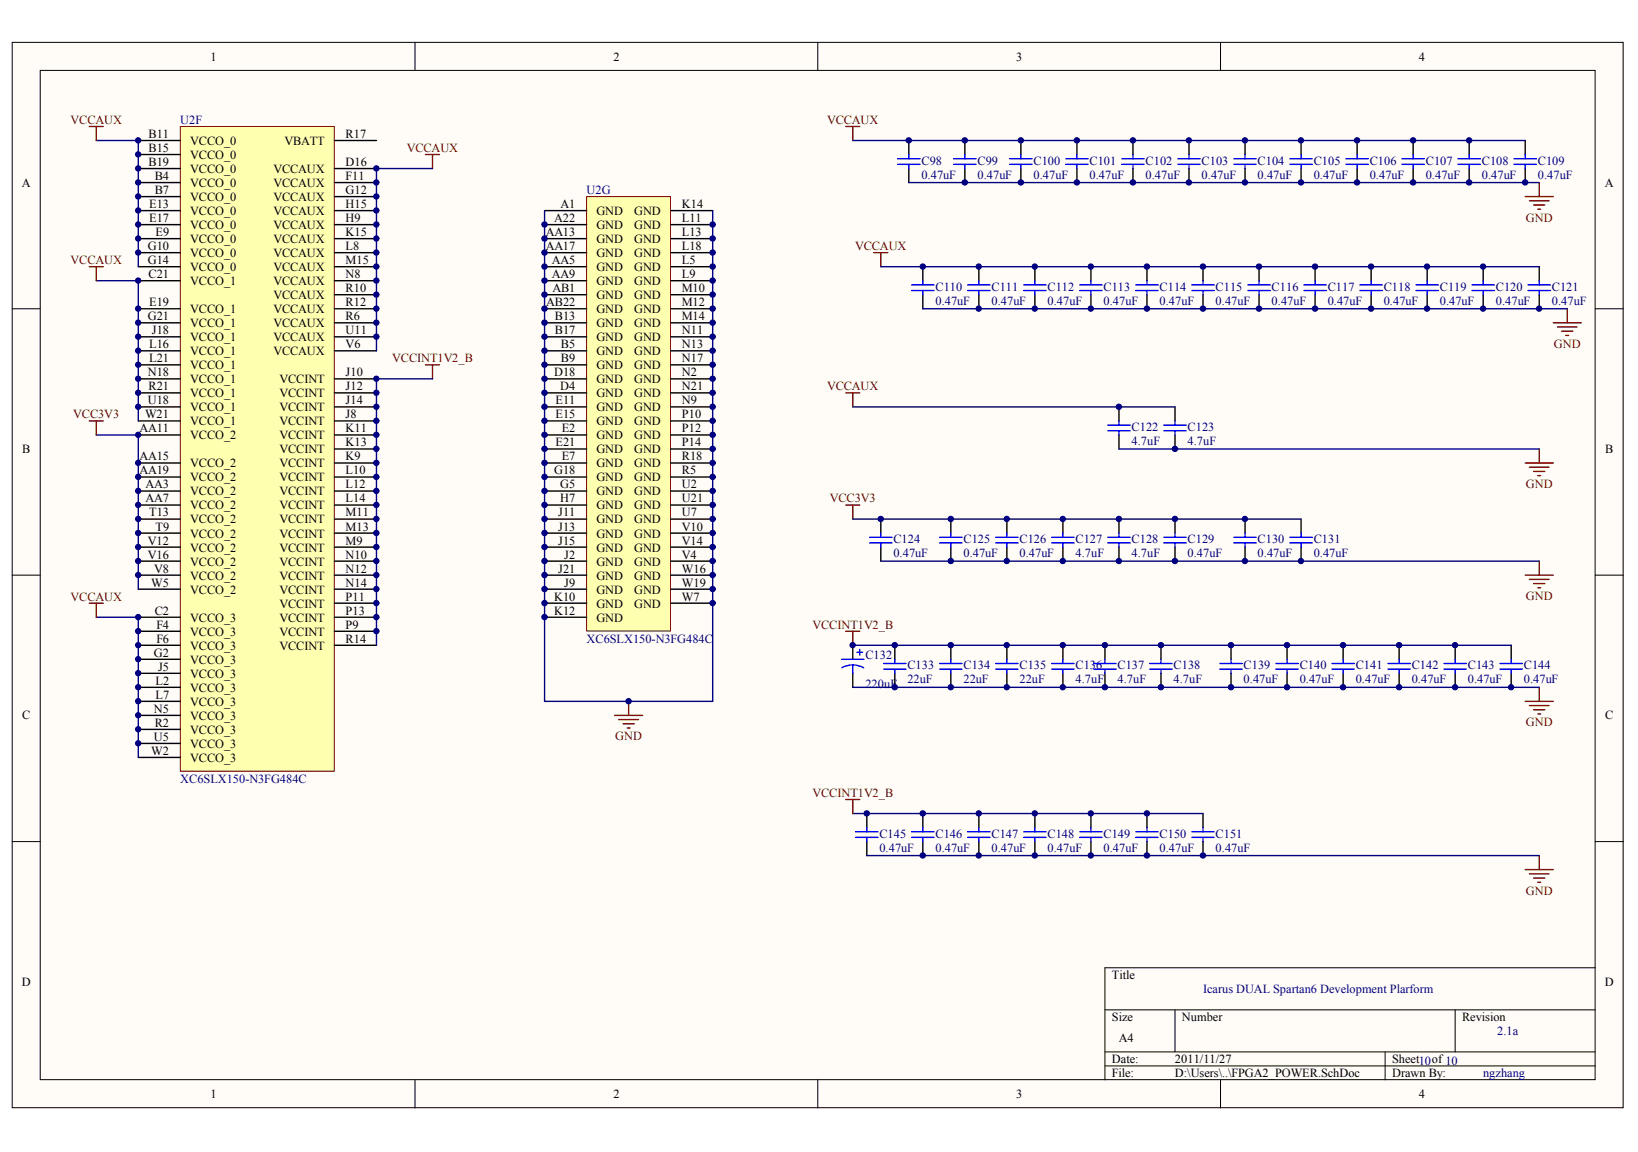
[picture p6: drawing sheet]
<svg xmlns="http://www.w3.org/2000/svg" width="289mm" height="203mm" viewBox="0 0 289 203" stroke-linecap="round" stroke-linejoin="round" font-family="sans-serif">
<defs><g id="words">
<g font-size="2.2">
<text x="37.1" y="10.7">1</text>
<text x="108.2" y="10.7">2</text>
<text x="179.2" y="10.7">3</text>
<text x="250.3" y="10.7">4</text>
<text x="26.2" y="24.3">B11</text>
<text x="26.2" y="26.8">B15</text>
<text x="26.2" y="29.3">B19</text>
<text x="33.5" y="25.6">VCCO_0</text>
<text x="33.5" y="28">VCCO_0</text>
<text x="50.2" y="25.6">VBATT</text>
<text x="61" y="24.3">R17</text>
<text x="61" y="29.3">D16</text>
<text x="3.9" y="32.9">A</text>
<text x="27.3" y="31.7">B4</text>
<text x="27.3" y="34.2">B7</text>
<text x="33.5" y="30.5">VCCO_0</text>
<text x="33.5" y="33">VCCO_0</text>
<text x="33.5" y="35.5">VCCO_0</text>
<text x="48.2" y="30.5">VCCAUX</text>
<text x="48.2" y="33">VCCAUX</text>
<text x="48.2" y="35.5">VCCAUX</text>
<text x="61" y="31.7">F11</text>
<text x="61" y="34.2">G12</text>
<text x="283.1" y="32.9">A</text>
<text x="26.3" y="36.7">E13</text>
<text x="26.3" y="39.2">E17</text>
<text x="27.4" y="41.6">E9</text>
<text x="33.5" y="37.9">VCCO_0</text>
<text x="33.5" y="40.4">VCCO_0</text>
<text x="48.2" y="37.9">VCCAUX</text>
<text x="48.2" y="40.4">VCCAUX</text>
<text x="61" y="36.7">H15</text>
<text x="61" y="39.2">H9</text>
<text x="61" y="41.6">K15</text>
<text x="96.3" y="41.6">AA13</text>
<text x="97.8" y="39.2">A22</text>
<text x="98.9" y="36.7">A1</text>
<text x="105.2" y="37.9">GND</text>
<text x="105.2" y="40.4">GND</text>
<text x="111.9" y="37.9">GND</text>
<text x="111.9" y="40.4">GND</text>
<text x="120.3" y="36.7">K14</text>
<text x="120.3" y="39.2">L11</text>
<text x="120.3" y="41.6">L13</text>
<text x="26.1" y="44.1">G10</text>
<text x="26.1" y="46.6">G14</text>
<text x="33.5" y="42.9">VCCO_0</text>
<text x="33.5" y="45.3">VCCO_0</text>
<text x="33.5" y="47.8">VCCO_0</text>
<text x="48.2" y="42.9">VCCAUX</text>
<text x="48.2" y="45.3">VCCAUX</text>
<text x="48.2" y="47.8">VCCAUX</text>
<text x="61" y="44.1">L8</text>
<text x="61" y="46.6">M15</text>
<text x="96.3" y="44.1">AA17</text>
<text x="97.3" y="46.6">AA5</text>
<text x="105.2" y="42.9">GND</text>
<text x="105.2" y="45.3">GND</text>
<text x="105.2" y="47.8">GND</text>
<text x="111.9" y="42.9">GND</text>
<text x="111.9" y="45.3">GND</text>
<text x="111.9" y="47.8">GND</text>
<text x="120.3" y="44.1">L18</text>
<text x="120.3" y="46.6">L5</text>
<text x="26.2" y="49.1">C21</text>
<text x="33.5" y="50.3">VCCO_1</text>
<text x="48.2" y="50.3">VCCAUX</text>
<text x="48.2" y="52.8">VCCAUX</text>
<text x="61" y="49.1">N8</text>
<text x="61" y="51.5">R10</text>
<text x="97.3" y="49.1">AA9</text>
<text x="97.4" y="51.5">AB1</text>
<text x="105.2" y="50.3">GND</text>
<text x="105.2" y="52.8">GND</text>
<text x="111.9" y="50.3">GND</text>
<text x="111.9" y="52.8">GND</text>
<text x="120.3" y="49.1">L9</text>
<text x="120.3" y="51.5">M10</text>
<text x="26.1" y="56.5">G21</text>
<text x="26.3" y="54">E19</text>
<text x="26.8" y="58.9">J18</text>
<text x="33.5" y="55.2">VCCO_1</text>
<text x="33.5" y="57.7">VCCO_1</text>
<text x="48.2" y="55.2">VCCAUX</text>
<text x="48.2" y="57.7">VCCAUX</text>
<text x="61" y="54">R12</text>
<text x="61" y="56.5">R6</text>
<text x="61" y="58.9">U11</text>
<text x="96.3" y="54">AB22</text>
<text x="97.9" y="56.5">B13</text>
<text x="97.9" y="58.9">B17</text>
<text x="105.2" y="55.2">GND</text>
<text x="105.2" y="57.7">GND</text>
<text x="111.9" y="55.2">GND</text>
<text x="111.9" y="57.7">GND</text>
<text x="120.3" y="54">M12</text>
<text x="120.3" y="56.5">M14</text>
<text x="120.3" y="58.9">N11</text>
<text x="26.3" y="61.4">L16</text>
<text x="26.3" y="63.9">L21</text>
<text x="33.5" y="60.2">VCCO_1</text>
<text x="33.5" y="62.7">VCCO_1</text>
<text x="33.5" y="65.1">VCCO_1</text>
<text x="48.2" y="60.2">VCCAUX</text>
<text x="48.2" y="62.7">VCCAUX</text>
<text x="61" y="61.4">V6</text>
<text x="98.9" y="61.4">B5</text>
<text x="98.9" y="63.9">B9</text>
<text x="105.2" y="60.2">GND</text>
<text x="105.2" y="62.7">GND</text>
<text x="105.2" y="65.1">GND</text>
<text x="111.9" y="60.2">GND</text>
<text x="111.9" y="62.7">GND</text>
<text x="111.9" y="65.1">GND</text>
<text x="120.3" y="61.4">N13</text>
<text x="120.3" y="63.9">N17</text>
<text x="26.1" y="66.4">N18</text>
<text x="26.1" y="71.3">U18</text>
<text x="26.2" y="68.8">R21</text>
<text x="33.5" y="67.6">VCCO_1</text>
<text x="33.5" y="70.1">VCCO_1</text>
<text x="49.3" y="67.6">VCCINT</text>
<text x="49.3" y="70.1">VCCINT</text>
<text x="61" y="66.4">J10</text>
<text x="61" y="68.8">J12</text>
<text x="61" y="71.3">J14</text>
<text x="97.7" y="66.4">D18</text>
<text x="98" y="71.3">E11</text>
<text x="98.8" y="68.8">D4</text>
<text x="105.2" y="67.6">GND</text>
<text x="105.2" y="70.1">GND</text>
<text x="111.9" y="67.6">GND</text>
<text x="111.9" y="70.1">GND</text>
<text x="120.3" y="66.4">N2</text>
<text x="120.3" y="68.8">N21</text>
<text x="120.3" y="71.3">N9</text>
<text x="24.6" y="76.3">AA11</text>
<text x="25.6" y="73.8">W21</text>
<text x="33.5" y="72.6">VCCO_1</text>
<text x="33.5" y="75">VCCO_1</text>
<text x="33.5" y="77.5">VCCO_2</text>
<text x="49.3" y="72.6">VCCINT</text>
<text x="49.3" y="75">VCCINT</text>
<text x="49.3" y="77.5">VCCINT</text>
<text x="61" y="73.8">J8</text>
<text x="61" y="76.3">K11</text>
<text x="98" y="73.8">E15</text>
<text x="99.1" y="76.3">E2</text>
<text x="105.2" y="72.6">GND</text>
<text x="105.2" y="75">GND</text>
<text x="105.2" y="77.5">GND</text>
<text x="111.9" y="72.6">GND</text>
<text x="111.9" y="75">GND</text>
<text x="111.9" y="77.5">GND</text>
<text x="120.3" y="73.8">P10</text>
<text x="120.3" y="76.3">P12</text>
<text x="3.9" y="79.9">B</text>
<text x="24.6" y="81.2">AA15</text>
<text x="24.6" y="83.7">AA19</text>
<text x="33.5" y="82.4">VCCO_2</text>
<text x="49.3" y="80">VCCINT</text>
<text x="49.3" y="82.4">VCCINT</text>
<text x="61" y="78.7">K13</text>
<text x="61" y="81.2">K9</text>
<text x="61" y="83.7">L10</text>
<text x="97.7" y="83.7">G18</text>
<text x="98" y="78.7">E21</text>
<text x="99.1" y="81.2">E7</text>
<text x="105.2" y="80">GND</text>
<text x="105.2" y="82.4">GND</text>
<text x="111.9" y="80">GND</text>
<text x="111.9" y="82.4">GND</text>
<text x="120.3" y="78.7">P14</text>
<text x="120.3" y="81.2">R18</text>
<text x="120.3" y="83.7">R5</text>
<text x="283.1" y="79.9">B</text>
<text x="25.7" y="86.2">AA3</text>
<text x="25.7" y="88.6">AA7</text>
<text x="33.5" y="84.9">VCCO_2</text>
<text x="33.5" y="87.4">VCCO_2</text>
<text x="33.5" y="89.9">VCCO_2</text>
<text x="49.3" y="84.9">VCCINT</text>
<text x="49.3" y="87.4">VCCINT</text>
<text x="49.3" y="89.9">VCCINT</text>
<text x="61" y="86.2">L12</text>
<text x="61" y="88.6">L14</text>
<text x="98.8" y="86.2">G5</text>
<text x="98.8" y="88.6">H7</text>
<text x="105.2" y="84.9">GND</text>
<text x="105.2" y="87.4">GND</text>
<text x="105.2" y="89.9">GND</text>
<text x="111.9" y="84.9">GND</text>
<text x="111.9" y="87.4">GND</text>
<text x="111.9" y="89.9">GND</text>
<text x="120.3" y="86.2">U2</text>
<text x="120.3" y="88.6">U21</text>
<text x="26.3" y="91.1">T13</text>
<text x="27.4" y="93.6">T9</text>
<text x="33.5" y="92.3">VCCO_2</text>
<text x="33.5" y="94.8">VCCO_2</text>
<text x="49.3" y="92.3">VCCINT</text>
<text x="49.3" y="94.8">VCCINT</text>
<text x="61" y="91.1">M11</text>
<text x="61" y="93.6">M13</text>
<text x="98.5" y="91.1">J11</text>
<text x="98.5" y="93.6">J13</text>
<text x="105.2" y="92.3">GND</text>
<text x="105.2" y="94.8">GND</text>
<text x="111.9" y="92.3">GND</text>
<text x="111.9" y="94.8">GND</text>
<text x="120.3" y="91.1">U7</text>
<text x="120.3" y="93.6">V10</text>
<text x="26.1" y="96">V12</text>
<text x="26.1" y="98.5">V16</text>
<text x="27.2" y="101">V8</text>
<text x="33.5" y="97.3">VCCO_2</text>
<text x="33.5" y="99.8">VCCO_2</text>
<text x="49.3" y="97.3">VCCINT</text>
<text x="49.3" y="99.8">VCCINT</text>
<text x="61" y="96">M9</text>
<text x="61" y="98.5">N10</text>
<text x="61" y="101">N12</text>
<text x="98.5" y="96">J15</text>
<text x="98.5" y="101">J21</text>
<text x="99.5" y="98.5">J2</text>
<text x="105.2" y="97.3">GND</text>
<text x="105.2" y="99.8">GND</text>
<text x="111.9" y="97.3">GND</text>
<text x="111.9" y="99.8">GND</text>
<text x="120.3" y="96">V14</text>
<text x="120.3" y="98.5">V4</text>
<text x="120.3" y="101">W16</text>
<text x="26.7" y="103.5">W5</text>
<text x="33.5" y="102.2">VCCO_2</text>
<text x="33.5" y="104.7">VCCO_2</text>
<text x="49.3" y="102.2">VCCINT</text>
<text x="49.3" y="104.7">VCCINT</text>
<text x="49.3" y="107.2">VCCINT</text>
<text x="61" y="103.5">N14</text>
<text x="61" y="105.9">P11</text>
<text x="97.7" y="105.9">K10</text>
<text x="99.5" y="103.5">J9</text>
<text x="105.2" y="102.2">GND</text>
<text x="105.2" y="104.7">GND</text>
<text x="105.2" y="107.2">GND</text>
<text x="111.9" y="102.2">GND</text>
<text x="111.9" y="104.7">GND</text>
<text x="111.9" y="107.2">GND</text>
<text x="120.3" y="103.5">W19</text>
<text x="120.3" y="105.9">W7</text>
<text x="27.3" y="108.4">C2</text>
<text x="27.6" y="110.9">F4</text>
<text x="27.6" y="113.4">F6</text>
<text x="33.5" y="109.7">VCCO_3</text>
<text x="33.5" y="112.1">VCCO_3</text>
<text x="49.3" y="109.7">VCCINT</text>
<text x="49.3" y="112.1">VCCINT</text>
<text x="61" y="108.4">P13</text>
<text x="61" y="110.9">P9</text>
<text x="61" y="113.4">R14</text>
<text x="97.7" y="108.4">K12</text>
<text x="105.2" y="109.7">GND</text>
<text x="27.2" y="115.8">G2</text>
<text x="27.9" y="118.3">J5</text>
<text x="33.5" y="114.6">VCCO_3</text>
<text x="33.5" y="117.1">VCCO_3</text>
<text x="33.5" y="119.5">VCCO_3</text>
<text x="49.3" y="114.6">VCCINT</text>
<text x="27.2" y="125.7">N5</text>
<text x="27.4" y="120.8">L2</text>
<text x="27.4" y="123.3">L7</text>
<text x="33.5" y="122">VCCO_3</text>
<text x="33.5" y="124.5">VCCO_3</text>
<text x="3.9" y="126.9">C</text>
<text x="27.2" y="130.7">U5</text>
<text x="27.3" y="128.2">R2</text>
<text x="33.5" y="127">VCCO_3</text>
<text x="33.5" y="129.4">VCCO_3</text>
<text x="33.5" y="131.9">VCCO_3</text>
<text x="283.1" y="126.9">C</text>
<text x="26.7" y="133.1">W2</text>
<text x="33.5" y="134.4">VCCO_3</text>
<text x="3.9" y="173.9">D</text>
<text x="196.1" y="172.6">Title</text>
<text x="283.1" y="173.9">D</text>
<text x="196.1" y="180.1">Size</text>
<text x="197.4" y="183.8">A4</text>
<text x="208.5" y="180.1">Number</text>
<text x="257.9" y="180.1">Revision</text>
<text x="196.1" y="187.5">Date:</text>
<text x="196.1" y="190">File:</text>
<text x="207.3" y="187.5">2011/11/27</text>
<text x="207.3" y="190">D:\Users\..\FPGA2_POWER.SchDoc</text>
<text x="245.6" y="187.5">Sheet10of10</text>
<text x="245.6" y="190">Drawn By:</text>
<text x="37.1" y="193.7">1</text>
<text x="108.2" y="193.7">2</text>
<text x="179.2" y="193.7">3</text>
<text x="250.3" y="193.7">4</text>
</g>
<g font-size="2.2" fill="#800000">
<text x="12.5" y="21.9">VCCAUX</text>
<text x="145.9" y="21.9">VCCAUX</text>
<text x="71.8" y="26.8">VCCAUX</text>
<text x="269.2" y="39.1">GND</text>
<text x="12.5" y="46.6">VCCAUX</text>
<text x="150.8" y="44.1">VCCAUX</text>
<text x="69.2" y="63.9">VCCINT1V2_B</text>
<text x="274.1" y="61.3">GND</text>
<text x="145.9" y="68.8">VCCAUX</text>
<text x="12.9" y="73.8">VCC3V3</text>
<text x="146.4" y="88.6">VCC3V3</text>
<text x="269.2" y="86.1">GND</text>
<text x="12.5" y="105.9">VCCAUX</text>
<text x="269.2" y="105.9">GND</text>
<text x="143.3" y="110.9">VCCINT1V2_B</text>
<text x="108.5" y="130.6">GND</text>
<text x="269.2" y="128.1">GND</text>
<text x="143.3" y="140.6">VCCINT1V2_B</text>
<text x="269.2" y="157.8">GND</text>
</g>
<g font-size="2.2" fill="#000080">
<text x="31.8" y="21.9">U2F</text>
<text x="162.5" y="29">C98</text>
<text x="172.4" y="29">C99</text>
<text x="182.3" y="29">C100</text>
<text x="192.2" y="29">C101</text>
<text x="202.1" y="29">C102</text>
<text x="212" y="29">C103</text>
<text x="221.8" y="29">C104</text>
<text x="231.7" y="29">C105</text>
<text x="241.6" y="29">C106</text>
<text x="251.5" y="29">C107</text>
<text x="261.4" y="29">C108</text>
<text x="271.3" y="29">C109</text>
<text x="103.5" y="34.2">U2G</text>
<text x="162.5" y="31.5">0.47uF</text>
<text x="172.4" y="31.5">0.47uF</text>
<text x="182.3" y="31.5">0.47uF</text>
<text x="192.2" y="31.5">0.47uF</text>
<text x="202.1" y="31.5">0.47uF</text>
<text x="212" y="31.5">0.47uF</text>
<text x="221.8" y="31.5">0.47uF</text>
<text x="231.7" y="31.5">0.47uF</text>
<text x="241.6" y="31.5">0.47uF</text>
<text x="251.5" y="31.5">0.47uF</text>
<text x="261.4" y="31.5">0.47uF</text>
<text x="271.3" y="31.5">0.47uF</text>
<text x="165" y="53.8">0.47uF</text>
<text x="165" y="51.3">C110</text>
<text x="174.9" y="53.8">0.47uF</text>
<text x="174.9" y="51.3">C111</text>
<text x="184.8" y="53.8">0.47uF</text>
<text x="184.8" y="51.3">C112</text>
<text x="194.7" y="53.8">0.47uF</text>
<text x="194.7" y="51.3">C113</text>
<text x="204.5" y="53.8">0.47uF</text>
<text x="204.5" y="51.3">C114</text>
<text x="214.4" y="53.8">0.47uF</text>
<text x="214.4" y="51.3">C115</text>
<text x="224.3" y="53.8">0.47uF</text>
<text x="224.3" y="51.3">C116</text>
<text x="234.2" y="53.8">0.47uF</text>
<text x="234.2" y="51.3">C117</text>
<text x="244.1" y="53.8">0.47uF</text>
<text x="244.1" y="51.3">C118</text>
<text x="254" y="53.8">0.47uF</text>
<text x="254" y="51.3">C119</text>
<text x="263.8" y="53.8">0.47uF</text>
<text x="263.8" y="51.3">C120</text>
<text x="273.7" y="53.8">0.47uF</text>
<text x="273.7" y="51.3">C121</text>
<text x="199.6" y="76">C122</text>
<text x="209.5" y="76">C123</text>
<text x="199.6" y="78.5">4.7uF</text>
<text x="209.5" y="78.5">4.7uF</text>
<text x="157.6" y="95.8">C124</text>
<text x="169.9" y="95.8">C125</text>
<text x="179.8" y="95.8">C126</text>
<text x="189.7" y="95.8">C127</text>
<text x="199.6" y="95.8">C128</text>
<text x="209.5" y="95.8">C129</text>
<text x="221.8" y="95.8">C130</text>
<text x="231.7" y="95.8">C131</text>
<text x="157.6" y="98.3">0.47uF</text>
<text x="169.9" y="98.3">0.47uF</text>
<text x="179.8" y="98.3">0.47uF</text>
<text x="189.7" y="98.3">4.7uF</text>
<text x="199.6" y="98.3">4.7uF</text>
<text x="209.5" y="98.3">0.47uF</text>
<text x="221.8" y="98.3">0.47uF</text>
<text x="231.7" y="98.3">0.47uF</text>
<text x="103.5" y="113.4">XC6SLX150-N3FG484C</text>
<text x="152.6" y="116.3">C132</text>
<text x="160.1" y="118.1">C133</text>
<text x="169.9" y="118.1">C134</text>
<text x="179.8" y="118.1">C135</text>
<text x="189.7" y="118.1">C136</text>
<text x="197.1" y="118.1">C137</text>
<text x="207" y="118.1">C138</text>
<text x="219.4" y="118.1">C139</text>
<text x="229.2" y="118.1">C140</text>
<text x="239.1" y="118.1">C141</text>
<text x="249" y="118.1">C142</text>
<text x="258.9" y="118.1">C143</text>
<text x="268.8" y="118.1">C144</text>
<text x="152.6" y="121.3">220uF</text>
<text x="160.1" y="120.5">22uF</text>
<text x="169.9" y="120.5">22uF</text>
<text x="179.8" y="120.5">22uF</text>
<text x="189.7" y="120.5">4.7uF</text>
<text x="197.1" y="120.5">4.7uF</text>
<text x="207" y="120.5">4.7uF</text>
<text x="219.4" y="120.5">0.47uF</text>
<text x="229.2" y="120.5">0.47uF</text>
<text x="239.1" y="120.5">0.47uF</text>
<text x="249" y="120.5">0.47uF</text>
<text x="258.9" y="120.5">0.47uF</text>
<text x="268.8" y="120.5">0.47uF</text>
<text x="31.8" y="138.1">XC6SLX150-N3FG484C</text>
<text x="155.1" y="147.7">C145</text>
<text x="165" y="147.7">C146</text>
<text x="174.9" y="147.7">C147</text>
<text x="184.8" y="147.7">C148</text>
<text x="194.7" y="147.7">C149</text>
<text x="204.5" y="147.7">C150</text>
<text x="214.4" y="147.7">C151</text>
<text x="155.1" y="150.2">0.47uF</text>
<text x="165" y="150.2">0.47uF</text>
<text x="174.9" y="150.2">0.47uF</text>
<text x="184.8" y="150.2">0.47uF</text>
<text x="194.7" y="150.2">0.47uF</text>
<text x="204.5" y="150.2">0.47uF</text>
<text x="214.4" y="150.2">0.47uF</text>
<text x="212.2" y="175.2">Icarus DUAL Spartan6 Development Plarform</text>
<text x="264.1" y="182.6">2.1a</text>
<text x="261.6" y="190">ngzhang</text>
</g>
</g></defs>
<g fill="#fffcf8" stroke="#000" stroke-width=".18">
<path d="M2.2 7.5h284.1v187.9h-284.1z"/>
<path d="M7.1 12.4h274.3v178h-274.3z"/>
</g>
<g fill="none" stroke="#000" stroke-width=".18">
<path d="M73.2 7.5v4.9M144.2 7.5v4.9M215.3 7.5v4.9M2.2 54.5h4.9M281.4 54.5h4.9M2.2 101.5h4.9M281.4 101.5h4.9M2.2 148.4h4.9M281.4 148.4h4.9M194.9 178.1h86.5M207.3 178.1v7.4M256.7 178.1v7.4"/>
<path d="M281.4 170.7h-86.5v19.8M73.2 190.5v4.9M144.2 190.5v4.9M194.9 185.5h86.5M194.9 188h86.5M215.3 190.5v4.9M244.3 185.5v5"/>
</g>
<path d="M31.8 22.3h27.2v113.7h-27.2z" fill="#ffffb0" stroke="#800000" stroke-width=".18"/>
<g fill="none" stroke="#000" stroke-width=".25">
<path d="M24.4 24.8h7.4M24.4 29.7h7.4M24.4 32.2h7.4M24.4 34.7h7.4M24.4 37.1h7.4M24.4 39.6h7.4M24.4 27.3h7.4M59 24.8h7.4M59 29.7h7.4M59 32.2h7.4M59 34.7h7.4M59 37.1h7.4"/>
<path d="M59 39.6h7.4M24.4 42.1h7.4M24.4 44.6h7.4M24.4 47h7.4M24.4 49.5h7.4M24.4 54.5h7.4M24.4 56.9h7.4M24.4 59.4h7.4M59 42.1h7.4M59 44.6h7.4M59 47h7.4M59 49.5h7.4"/>
<path d="M59 52h7.4M59 54.5h7.4M59 56.9h7.4M59 59.4h7.4M24.4 61.9h7.4M24.4 66.8h7.4M24.4 69.3h7.4M24.4 71.8h7.4M24.4 74.2h7.4M24.4 76.7h7.4M24.4 64.4h7.4M59 61.9h7.4"/>
<path d="M59 66.8h7.4M59 69.3h7.4M59 71.8h7.4M59 74.2h7.4M59 76.7h7.4M59 79.2h7.4M24.4 81.7h7.4M24.4 84.1h7.4M24.4 86.6h7.4M24.4 89.1h7.4M24.4 91.6h7.4M24.4 94h7.4"/>
<path d="M24.4 96.5h7.4M24.4 99h7.4M59 81.7h7.4M59 84.1h7.4M59 86.6h7.4M59 89.1h7.4M59 91.6h7.4M59 94h7.4M59 96.5h7.4M59 99h7.4M24.4 101.5h7.4M24.4 103.9h7.4"/>
<path d="M24.4 108.9h7.4M24.4 111.3h7.4M24.4 113.8h7.4M24.4 116.3h7.4M24.4 118.8h7.4M59 101.5h7.4M59 103.9h7.4M59 106.4h7.4M59 108.9h7.4M59 111.3h7.4M59 113.8h7.4M24.4 121.2h7.4"/>
<path d="M24.4 123.7h7.4M24.4 126.2h7.4M24.4 128.7h7.4M24.4 131.1h7.4M24.4 133.6h7.4"/>
</g>
<path d="M103.5 34.7h14.8v76.6h-14.8z" fill="#ffffb0" stroke="#800000" stroke-width=".18"/>
<g fill="none" stroke="#000" stroke-width=".25">
<path d="M96.1 37.1h7.4M96.1 39.6h7.4M118.3 37.1h7.4M118.3 39.6h7.4M160.3 24.8v2.5M160.3 29.7v2.5M170.2 24.8v2.5M170.2 29.7v2.5M180.1 24.8v2.5M180.1 29.7v2.5M190 24.8v2.5M190 29.7v2.5"/>
<path d="M199.8 24.8v2.5M199.8 29.7v2.5M209.7 24.8v2.5M209.7 29.7v2.5M219.6 24.8v2.5M219.6 29.7v2.5M229.5 24.8v2.5M229.5 29.7v2.5M239.4 24.8v2.5M239.4 29.7v2.5M249.3 24.8v2.5M249.3 29.7v2.5"/>
<path d="M259.1 24.8v2.5M259.1 29.7v2.5M269 24.8v2.5M269 29.7v2.5M96.1 42.1h7.4M96.1 44.6h7.4M96.1 47h7.4M96.1 49.5h7.4M96.1 52h7.4M96.1 54.5h7.4M96.1 56.9h7.4M96.1 59.4h7.4"/>
<path d="M118.3 42.1h7.4M118.3 44.6h7.4M118.3 47h7.4M118.3 49.5h7.4M118.3 52h7.4M118.3 54.5h7.4M118.3 56.9h7.4M118.3 59.4h7.4M162.8 47v2.5M162.8 52v2.5M172.7 47v2.5M172.7 52v2.5"/>
<path d="M182.5 47v2.5M182.5 52v2.5M192.4 47v2.5M192.4 52v2.5M202.3 47v2.5M202.3 52v2.5M212.2 47v2.5M212.2 52v2.5M222.1 47v2.5M222.1 52v2.5M232 47v2.5M232 52v2.5"/>
<path d="M241.9 47v2.5M241.9 52v2.5M251.7 47v2.5M251.7 52v2.5M261.6 47v2.5M261.6 52v2.5M271.5 47v2.5M271.5 52v2.5M96.1 61.9h7.4M96.1 64.4h7.4M96.1 66.8h7.4M96.1 69.3h7.4"/>
<path d="M96.1 71.8h7.4M96.1 74.2h7.4M96.1 76.7h7.4M96.1 79.2h7.4M118.3 61.9h7.4M118.3 64.4h7.4M118.3 66.8h7.4M118.3 69.3h7.4M118.3 71.8h7.4M118.3 74.2h7.4M118.3 76.7h7.4M118.3 79.2h7.4"/>
<path d="M197.4 71.8v2.4M197.4 76.7v2.5M207.3 71.8v2.4M207.3 76.7v2.5M96.1 81.7h7.4M96.1 84.1h7.4M96.1 86.6h7.4M96.1 89.1h7.4M96.1 91.6h7.4M96.1 94h7.4M96.1 96.5h7.4M96.1 99h7.4"/>
<path d="M118.3 81.7h7.4M118.3 84.1h7.4M118.3 86.6h7.4M118.3 89.1h7.4M118.3 91.6h7.4M118.3 94h7.4M118.3 96.5h7.4M118.3 99h7.4M155.4 91.6v2.4M155.4 96.5v2.5M167.7 91.6v2.4M167.7 96.5v2.5"/>
<path d="M177.6 91.6v2.4M177.6 96.5v2.5M187.5 91.6v2.4M187.5 96.5v2.5M197.4 91.6v2.4M197.4 96.5v2.5M207.3 91.6v2.4M207.3 96.5v2.5M219.6 91.6v2.4M219.6 96.5v2.5M229.5 91.6v2.4M229.5 96.5v2.5"/>
<path d="M96.1 101.5h7.4M96.1 103.9h7.4M96.1 106.4h7.4M96.1 108.9h7.4M118.3 101.5h7.4M118.3 103.9h7.4M118.3 106.4h7.4M150.4 113.8v2.5M150.4 118.8v2.4M157.8 113.8v2.5M157.8 118.8v2.4M167.7 113.8v2.5"/>
<path d="M167.7 118.8v2.4M177.6 113.8v2.5M177.6 118.8v2.4M187.5 113.8v2.5M187.5 118.8v2.4M194.9 113.8v2.5M194.9 118.8v2.4M204.8 113.8v2.5M204.8 118.8v2.4M217.1 113.8v2.5M217.1 118.8v2.4M227 113.8v2.5"/>
<path d="M227 118.8v2.4M236.9 113.8v2.5M236.9 118.8v2.4M246.8 113.8v2.5M246.8 118.8v2.4M256.7 113.8v2.5M256.7 118.8v2.4M266.6 113.8v2.5M266.6 118.8v2.4M152.9 143.5v2.5M152.9 148.4v2.5M162.8 143.5v2.5"/>
<path d="M162.8 148.4v2.5M172.7 143.5v2.5M172.7 148.4v2.5M182.5 143.5v2.5M182.5 148.4v2.5M192.4 143.5v2.5M192.4 148.4v2.5M202.3 143.5v2.5M202.3 148.4v2.5M212.2 143.5v2.5M212.2 148.4v2.5"/>
</g>
<g fill="none" stroke="#000080" stroke-width=".25">
<path d="M17 24.8h7.4v22.2M76.3 29.7h-9.9v32.2M96.1 37.1v86.6h29.6v-86.6M150.4 24.8h118.6M160.3 32.2h111.2M17 49.5h7.4v24.7M155.4 47h116.1M162.8 54.5h113.6M17 76.7h7.4v27.2M76.3 66.8h-9.9v47M150.4 71.8h56.9M197.4 79.2h74.1"/>
<path d="M150.4 91.6h79.1M155.4 99h116.1M17 108.9h7.4v24.7M150.4 113.8h116.2M150.4 121.2h121.1M150.4 143.5h61.8M152.9 150.9h118.6"/>
</g>
<g fill="none" stroke="#800000" stroke-width=".25">
<path d="M15.7 22.3h2.5M17 22.3v2.5M75.1 27.3h2.4M76.3 27.3v2.4M149.2 22.3h2.5M150.4 22.3v2.5M269 34.7h5M269.8 35.4h3.4M270.5 36.2h2M271.3 36.9h.5M271.5 32.2v2.5M15.7 47h2.5"/>
<path d="M17 47v2.5M154.1 44.6h2.5M155.4 44.6v2.4M274 56.9h4.9M274.7 57.7h3.5M275.5 58.4h1.9M276.2 59.2h.5M276.4 54.5v2.4M15.7 74.2h2.5M17 74.2v2.5M75.1 64.4h2.4M76.3 64.4v2.4"/>
<path d="M149.2 69.3h2.5M150.4 69.3v2.5M271.5 79.2v2.5M149.2 89.1h2.5M150.4 89.1v2.5M269 81.7h5M269.8 82.4h3.4M270.5 83.2h2M271.3 83.9h.5M271.5 99v2.5M15.7 106.4h2.5M17 106.4v2.5"/>
<path d="M149.2 111.3h2.5M150.4 111.3v2.5M269 101.5h5M269.8 102.2h3.4M270.5 102.9h2M271.3 103.7h.5M108.4 126.2h5M109.2 126.9h3.4M109.9 127.7h2M110.6 128.4h.5M110.9 123.7v2.5M269 123.7h5"/>
<path d="M269.8 124.5h3.4M270.5 125.2h2M271.3 125.9h.5M271.5 121.2v2.5M149.2 141h2.5M150.4 141v2.5M269 153.4h5M269.8 154.1h3.4M270.5 154.9h2M271.3 155.6h.5M271.5 150.9v2.5"/>
</g>
<g fill="none" stroke="#00f" stroke-width=".25">
<path d="M158.3 28h4M158.3 29h4M160.3 27.3v.7M160.3 29v.7M168.2 28h4M168.2 29h4M170.2 27.3v.7M170.2 29v.7M178.1 28h4M178.1 29h4M180.1 27.3v.7M180.1 29v.7"/>
<path d="M188 28h3.9M188 29h3.9M190 27.3v.7M190 29v.7M197.9 28h3.9M197.9 29h3.9M199.8 27.3v.7M199.8 29v.7M207.7 28h4M207.7 29h4M209.7 27.3v.7M209.7 29v.7"/>
<path d="M217.6 28h4M217.6 29h4M219.6 27.3v.7M219.6 29v.7M227.5 28h4M227.5 29h4M229.5 27.3v.7M229.5 29v.7M237.4 28h4M237.4 29h4M239.4 27.3v.7M239.4 29v.7"/>
<path d="M247.3 28h3.9M247.3 29h3.9M249.3 27.3v.7M249.3 29v.7M257.2 28h3.9M257.2 29h3.9M259.1 27.3v.7M259.1 29v.7M267.1 28h3.9M267.1 29h3.9M269 27.3v.7M269 29v.7"/>
<path d="M160.8 50.3h4M160.8 51.2h4M162.8 49.5v.8M162.8 51.2v.8M170.7 50.3h3.9M170.7 51.2h3.9M172.7 49.5v.8M172.7 51.2v.8M180.6 50.3h3.9M180.6 51.2h3.9M182.5 49.5v.8M182.5 51.2v.8"/>
<path d="M190.5 50.3h3.9M190.5 51.2h3.9M192.4 49.5v.8M192.4 51.2v.8M200.3 50.3h4M200.3 51.2h4M202.3 49.5v.8M202.3 51.2v.8M210.2 50.3h4M210.2 51.2h4M212.2 49.5v.8M212.2 51.2v.8"/>
<path d="M220.1 50.3h4M220.1 51.2h4M222.1 49.5v.8M222.1 51.2v.8M230 50.3h3.9M230 51.2h3.9M232 49.5v.8M232 51.2v.8M239.9 50.3h3.9M239.9 51.2h3.9M241.9 49.5v.8M241.9 51.2v.8"/>
<path d="M249.8 50.3h3.9M249.8 51.2h3.9M251.7 49.5v.8M251.7 51.2v.8M259.6 50.3h4M259.6 51.2h4M261.6 49.5v.8M261.6 51.2v.8M269.5 50.3h4M269.5 51.2h4M271.5 49.5v.8M271.5 51.2v.8"/>
<path d="M195.4 75h3.9M195.4 76h3.9M197.4 74.2v.8M197.4 76v.7M205.3 75h3.9M205.3 76h3.9M207.3 74.2v.8M207.3 76v.7M153.4 94.8h3.9M153.4 95.8h3.9M155.4 94v.8M155.4 95.8v.7"/>
<path d="M165.7 94.8h4M165.7 95.8h4M167.7 94v.8M167.7 95.8v.7M175.6 94.8h4M175.6 95.8h4M177.6 94v.8M177.6 95.8v.7M185.5 94.8h4M185.5 95.8h4M187.5 94v.8M187.5 95.8v.7"/>
<path d="M195.4 94.8h3.9M195.4 95.8h3.9M197.4 94v.8M197.4 95.8v.7M205.3 94.8h3.9M205.3 95.8h3.9M207.3 94v.8M207.3 95.8v.7M217.6 94.8h4M217.6 95.8h4M219.6 94v.8M219.6 95.8v.7"/>
<path d="M227.5 94.8h4M227.5 95.8h4M229.5 94v.8M229.5 95.8v.7M148.4 116.3h4M150.4 117.3l1.2 .2 .7 .3M150.4 117.3l-1.2 .2-.7 .3M150.4 117.3v1.5M151.2 115.1h1M151.7 114.6v1M155.9 117h3.9M155.9 118h3.9"/>
<path d="M157.8 116.3v.7M157.8 118v.8M165.7 117h4M165.7 118h4M167.7 116.3v.7M167.7 118v.8M175.6 117h4M175.6 118h4M177.6 116.3v.7M177.6 118v.8M185.5 117h4M185.5 118h4"/>
<path d="M187.5 116.3v.7M187.5 118v.8M192.9 117h4M192.9 118h4M194.9 116.3v.7M194.9 118v.8M202.8 117h4M202.8 118h4M204.8 116.3v.7M204.8 118v.8M215.2 117h3.9M215.2 118h3.9"/>
<path d="M217.1 116.3v.7M217.1 118v.8M225 117h4M225 118h4M227 116.3v.7M227 118v.8M234.9 117h4M234.9 118h4M236.9 116.3v.7M236.9 118v.8M244.8 117h4M244.8 118h4"/>
<path d="M246.8 116.3v.7M246.8 118v.8M254.7 117h4M254.7 118h4M256.7 116.3v.7M256.7 118v.8M264.6 117h3.9M264.6 118h3.9M266.6 116.3v.7M266.6 118v.8M150.9 146.7h4M150.9 147.7h4"/>
<path d="M152.9 146v.7M152.9 147.7v.7M160.8 146.7h4M160.8 147.7h4M162.8 146v.7M162.8 147.7v.7M170.7 146.7h3.9M170.7 147.7h3.9M172.7 146v.7M172.7 147.7v.7M180.6 146.7h3.9M180.6 147.7h3.9"/>
<path d="M182.5 146v.7M182.5 147.7v.7M190.5 146.7h3.9M190.5 147.7h3.9M192.4 146v.7M192.4 147.7v.7M200.3 146.7h4M200.3 147.7h4M202.3 146v.7M202.3 147.7v.7M210.2 146.7h4M210.2 147.7h4"/>
<path d="M212.2 146v.7M212.2 147.7v.7"/>
</g>
<g fill="#000080" stroke="#000080" stroke-width=".18">
<circle cx="24.4" cy="131.1" r=".47"/>
<circle cx="24.4" cy="128.6" r=".47"/>
<circle cx="24.4" cy="126.2" r=".47"/>
<circle cx="24.4" cy="123.7" r=".47"/>
<circle cx="24.4" cy="121.2" r=".47"/>
<circle cx="24.4" cy="118.7" r=".47"/>
<circle cx="24.4" cy="116.3" r=".47"/>
<circle cx="24.4" cy="113.8" r=".47"/>
<circle cx="24.4" cy="111.3" r=".47"/>
<circle cx="24.4" cy="108.8" r=".47"/>
<circle cx="24.4" cy="101.4" r=".47"/>
<circle cx="24.4" cy="99" r=".47"/>
<circle cx="24.4" cy="96.5" r=".47"/>
<circle cx="24.4" cy="94" r=".47"/>
<circle cx="24.4" cy="91.5" r=".47"/>
<circle cx="24.4" cy="89.1" r=".47"/>
<circle cx="24.4" cy="86.6" r=".47"/>
<circle cx="24.4" cy="84.1" r=".47"/>
<circle cx="24.4" cy="81.6" r=".47"/>
<circle cx="24.4" cy="76.7" r=".47"/>
<circle cx="24.4" cy="71.8" r=".47"/>
<circle cx="24.4" cy="69.3" r=".47"/>
<circle cx="24.4" cy="66.8" r=".47"/>
<circle cx="24.4" cy="64.3" r=".47"/>
<circle cx="24.4" cy="61.9" r=".47"/>
<circle cx="24.4" cy="59.4" r=".47"/>
<circle cx="24.4" cy="56.9" r=".47"/>
<circle cx="24.4" cy="54.4" r=".47"/>
<circle cx="24.4" cy="49.5" r=".47"/>
<circle cx="24.4" cy="44.5" r=".47"/>
<circle cx="24.4" cy="42.1" r=".47"/>
<circle cx="24.4" cy="39.6" r=".47"/>
<circle cx="24.4" cy="37.1" r=".47"/>
<circle cx="24.4" cy="34.7" r=".47"/>
<circle cx="24.4" cy="32.2" r=".47"/>
<circle cx="24.4" cy="29.7" r=".47"/>
<circle cx="24.4" cy="27.2" r=".47"/>
<circle cx="24.4" cy="24.8" r=".47"/>
<circle cx="66.4" cy="111.3" r=".47"/>
<circle cx="66.4" cy="108.8" r=".47"/>
<circle cx="66.4" cy="106.4" r=".47"/>
<circle cx="66.4" cy="103.9" r=".47"/>
<circle cx="66.4" cy="101.4" r=".47"/>
<circle cx="66.4" cy="99" r=".47"/>
<circle cx="66.4" cy="96.5" r=".47"/>
<circle cx="66.4" cy="94" r=".47"/>
<circle cx="66.4" cy="91.5" r=".47"/>
<circle cx="66.4" cy="89.1" r=".47"/>
<circle cx="66.4" cy="86.6" r=".47"/>
<circle cx="66.4" cy="84.1" r=".47"/>
<circle cx="66.4" cy="81.6" r=".47"/>
<circle cx="66.4" cy="79.2" r=".47"/>
<circle cx="66.4" cy="76.7" r=".47"/>
<circle cx="66.4" cy="74.2" r=".47"/>
<circle cx="66.4" cy="71.8" r=".47"/>
<circle cx="66.4" cy="69.3" r=".47"/>
<circle cx="66.4" cy="66.8" r=".47"/>
<circle cx="66.4" cy="59.4" r=".47"/>
<circle cx="66.4" cy="56.9" r=".47"/>
<circle cx="66.4" cy="54.4" r=".47"/>
<circle cx="66.4" cy="52" r=".47"/>
<circle cx="66.4" cy="49.5" r=".47"/>
<circle cx="66.4" cy="47" r=".47"/>
<circle cx="66.4" cy="44.5" r=".47"/>
<circle cx="66.4" cy="42.1" r=".47"/>
<circle cx="66.4" cy="39.6" r=".47"/>
<circle cx="66.4" cy="37.1" r=".47"/>
<circle cx="66.4" cy="34.7" r=".47"/>
<circle cx="66.4" cy="32.2" r=".47"/>
<circle cx="66.4" cy="29.7" r=".47"/>
<circle cx="96.1" cy="108.8" r=".48"/>
<circle cx="96.1" cy="106.4" r=".48"/>
<circle cx="96.1" cy="103.9" r=".48"/>
<circle cx="96.1" cy="101.4" r=".48"/>
<circle cx="96.1" cy="99" r=".48"/>
<circle cx="96.1" cy="96.5" r=".48"/>
<circle cx="96.1" cy="94" r=".48"/>
<circle cx="96.1" cy="91.5" r=".48"/>
<circle cx="96.1" cy="89.1" r=".48"/>
<circle cx="96.1" cy="86.6" r=".48"/>
<circle cx="96.1" cy="84.1" r=".48"/>
<circle cx="96.1" cy="81.6" r=".48"/>
<circle cx="96.1" cy="79.2" r=".48"/>
<circle cx="96.1" cy="76.7" r=".48"/>
<circle cx="96.1" cy="74.2" r=".48"/>
<circle cx="96.1" cy="71.8" r=".48"/>
<circle cx="96.1" cy="69.3" r=".48"/>
<circle cx="96.1" cy="66.8" r=".48"/>
<circle cx="96.1" cy="64.3" r=".48"/>
<circle cx="96.1" cy="61.9" r=".48"/>
<circle cx="96.1" cy="59.4" r=".48"/>
<circle cx="96.1" cy="56.9" r=".48"/>
<circle cx="96.1" cy="54.4" r=".48"/>
<circle cx="96.1" cy="52" r=".48"/>
<circle cx="96.1" cy="49.5" r=".48"/>
<circle cx="96.1" cy="47" r=".48"/>
<circle cx="96.1" cy="44.5" r=".48"/>
<circle cx="96.1" cy="42.1" r=".48"/>
<circle cx="96.1" cy="39.6" r=".48"/>
<circle cx="110.9" cy="123.7" r=".48"/>
<circle cx="125.7" cy="106.4" r=".48"/>
<circle cx="125.7" cy="103.9" r=".48"/>
<circle cx="125.7" cy="101.4" r=".48"/>
<circle cx="125.7" cy="99" r=".48"/>
<circle cx="125.7" cy="96.5" r=".48"/>
<circle cx="125.7" cy="94" r=".48"/>
<circle cx="125.7" cy="91.5" r=".48"/>
<circle cx="125.7" cy="89.1" r=".48"/>
<circle cx="125.7" cy="86.6" r=".48"/>
<circle cx="125.7" cy="84.1" r=".48"/>
<circle cx="125.7" cy="81.6" r=".48"/>
<circle cx="125.7" cy="79.2" r=".48"/>
<circle cx="125.7" cy="76.7" r=".48"/>
<circle cx="125.7" cy="74.2" r=".48"/>
<circle cx="125.7" cy="71.8" r=".48"/>
<circle cx="125.7" cy="69.3" r=".48"/>
<circle cx="125.7" cy="66.8" r=".48"/>
<circle cx="125.7" cy="64.3" r=".48"/>
<circle cx="125.7" cy="61.9" r=".48"/>
<circle cx="125.7" cy="59.4" r=".48"/>
<circle cx="125.7" cy="56.9" r=".48"/>
<circle cx="125.7" cy="54.4" r=".48"/>
<circle cx="125.7" cy="52" r=".48"/>
<circle cx="125.7" cy="49.5" r=".48"/>
<circle cx="125.7" cy="47" r=".48"/>
<circle cx="125.7" cy="44.5" r=".48"/>
<circle cx="125.7" cy="42.1" r=".48"/>
<circle cx="125.7" cy="39.6" r=".48"/>
<circle cx="150.4" cy="113.8" r=".47"/>
<circle cx="152.9" cy="143.5" r=".48"/>
<circle cx="155.4" cy="91.5" r=".48"/>
<circle cx="157.8" cy="121.2" r=".48"/>
<circle cx="157.8" cy="113.8" r=".48"/>
<circle cx="160.3" cy="24.8" r=".48"/>
<circle cx="162.8" cy="150.9" r=".48"/>
<circle cx="162.8" cy="143.5" r=".48"/>
<circle cx="162.8" cy="47" r=".48"/>
<circle cx="167.7" cy="121.2" r=".48"/>
<circle cx="167.7" cy="113.8" r=".48"/>
<circle cx="167.7" cy="99" r=".48"/>
<circle cx="167.7" cy="91.5" r=".48"/>
<circle cx="170.2" cy="32.2" r=".48"/>
<circle cx="170.2" cy="24.8" r=".48"/>
<circle cx="172.6" cy="150.9" r=".47"/>
<circle cx="172.6" cy="143.5" r=".47"/>
<circle cx="172.6" cy="54.4" r=".47"/>
<circle cx="172.6" cy="47" r=".47"/>
<circle cx="177.6" cy="121.2" r=".47"/>
<circle cx="177.6" cy="113.8" r=".47"/>
<circle cx="177.6" cy="99" r=".47"/>
<circle cx="177.6" cy="91.5" r=".47"/>
<circle cx="180.1" cy="32.2" r=".48"/>
<circle cx="180.1" cy="24.8" r=".48"/>
<circle cx="182.5" cy="150.9" r=".47"/>
<circle cx="182.5" cy="143.5" r=".47"/>
<circle cx="182.5" cy="54.4" r=".47"/>
<circle cx="182.5" cy="47" r=".47"/>
<circle cx="187.5" cy="121.2" r=".47"/>
<circle cx="187.5" cy="113.8" r=".47"/>
<circle cx="187.5" cy="99" r=".47"/>
<circle cx="187.5" cy="91.5" r=".47"/>
<circle cx="190" cy="32.2" r=".48"/>
<circle cx="190" cy="24.8" r=".48"/>
<circle cx="192.4" cy="150.9" r=".47"/>
<circle cx="192.4" cy="143.5" r=".47"/>
<circle cx="192.4" cy="54.4" r=".47"/>
<circle cx="192.4" cy="47" r=".47"/>
<circle cx="194.9" cy="121.2" r=".48"/>
<circle cx="194.9" cy="113.8" r=".48"/>
<circle cx="197.4" cy="99" r=".48"/>
<circle cx="197.4" cy="91.5" r=".48"/>
<circle cx="197.4" cy="71.8" r=".48"/>
<circle cx="199.8" cy="32.2" r=".48"/>
<circle cx="199.8" cy="24.8" r=".48"/>
<circle cx="202.3" cy="150.9" r=".48"/>
<circle cx="202.3" cy="143.5" r=".48"/>
<circle cx="202.3" cy="54.4" r=".48"/>
<circle cx="202.3" cy="47" r=".48"/>
<circle cx="204.8" cy="121.2" r=".48"/>
<circle cx="204.8" cy="113.8" r=".48"/>
<circle cx="207.2" cy="99" r=".48"/>
<circle cx="207.2" cy="91.5" r=".48"/>
<circle cx="207.2" cy="79.2" r=".48"/>
<circle cx="209.7" cy="32.2" r=".47"/>
<circle cx="209.7" cy="24.8" r=".47"/>
<circle cx="212.2" cy="150.9" r=".48"/>
<circle cx="212.2" cy="54.4" r=".48"/>
<circle cx="212.2" cy="47" r=".48"/>
<circle cx="217.1" cy="121.2" r=".48"/>
<circle cx="217.1" cy="113.8" r=".48"/>
<circle cx="219.6" cy="99" r=".47"/>
<circle cx="219.6" cy="91.5" r=".47"/>
<circle cx="219.6" cy="32.2" r=".47"/>
<circle cx="219.6" cy="24.8" r=".47"/>
<circle cx="222.1" cy="54.4" r=".48"/>
<circle cx="222.1" cy="47" r=".48"/>
<circle cx="227" cy="121.2" r=".48"/>
<circle cx="227" cy="113.8" r=".48"/>
<circle cx="229.5" cy="99" r=".47"/>
<circle cx="229.5" cy="32.2" r=".47"/>
<circle cx="229.5" cy="24.8" r=".47"/>
<circle cx="232" cy="54.4" r=".48"/>
<circle cx="232" cy="47" r=".48"/>
<circle cx="236.9" cy="121.2" r=".48"/>
<circle cx="236.9" cy="113.8" r=".48"/>
<circle cx="239.4" cy="32.2" r=".48"/>
<circle cx="239.4" cy="24.8" r=".48"/>
<circle cx="241.8" cy="54.4" r=".48"/>
<circle cx="241.8" cy="47" r=".48"/>
<circle cx="246.8" cy="121.2" r=".48"/>
<circle cx="246.8" cy="113.8" r=".48"/>
<circle cx="249.3" cy="32.2" r=".48"/>
<circle cx="249.3" cy="24.8" r=".48"/>
<circle cx="251.7" cy="54.4" r=".47"/>
<circle cx="251.7" cy="47" r=".47"/>
<circle cx="256.7" cy="121.2" r=".47"/>
<circle cx="256.7" cy="113.8" r=".47"/>
<circle cx="259.1" cy="32.2" r=".48"/>
<circle cx="259.1" cy="24.8" r=".48"/>
<circle cx="261.6" cy="54.4" r=".47"/>
<circle cx="261.6" cy="47" r=".47"/>
<circle cx="266.5" cy="121.2" r=".47"/>
<circle cx="269" cy="32.2" r=".48"/>
<circle cx="271.5" cy="54.4" r=".47"/>
</g>
<use href="#words"/>
</svg>
